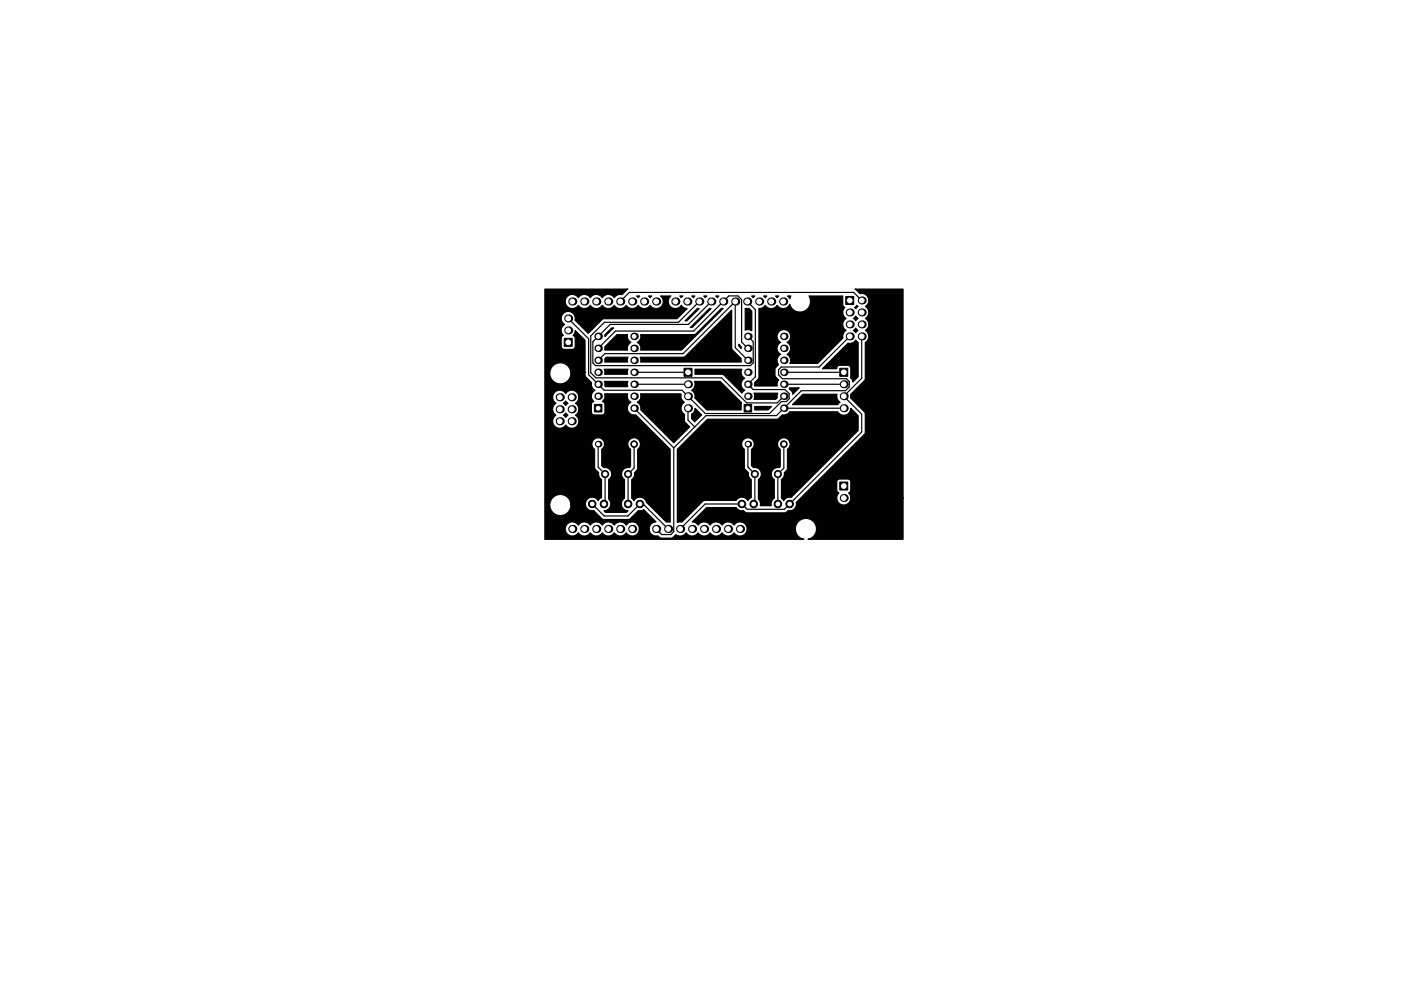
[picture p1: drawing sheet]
<svg xmlns="http://www.w3.org/2000/svg" width="297mm" height="210mm" viewBox="0 0 297 210" stroke-linecap="round" stroke-linejoin="round" font-family="sans-serif">
<g fill="#000">
<circle cx="120.5" cy="67.6" r=".85"/>
<circle cx="120.5" cy="70.1" r=".85"/>
<circle cx="121.3" cy="64" r=".86"/>
<circle cx="123.9" cy="64" r=".86"/>
<circle cx="126.4" cy="64" r=".86"/>
<circle cx="126.8" cy="73.9" r=".8"/>
<circle cx="126.8" cy="71.4" r=".8"/>
<circle cx="126.8" cy="79" r=".8"/>
<circle cx="126.8" cy="76.4" r=".8"/>
<circle cx="129" cy="64" r=".86"/>
<circle cx="131.5" cy="64" r=".86"/>
<circle cx="134" cy="64" r=".86"/>
<circle cx="134.4" cy="73.9" r=".8"/>
<circle cx="134.4" cy="79" r=".8"/>
<circle cx="134.4" cy="76.4" r=".8"/>
<circle cx="134.4" cy="71.4" r=".8"/>
<circle cx="136.6" cy="64" r=".86"/>
<circle cx="139.1" cy="64" r=".86"/>
<circle cx="143.2" cy="64" r=".86"/>
<circle cx="145.7" cy="64" r=".86"/>
<circle cx="148.3" cy="64" r=".86"/>
<circle cx="150.8" cy="64" r=".86"/>
<circle cx="153.3" cy="64" r=".86"/>
<circle cx="155.9" cy="64" r=".86"/>
<circle cx="158.4" cy="64" r=".86"/>
<circle cx="158.6" cy="73.9" r=".8"/>
<circle cx="158.6" cy="76.4" r=".8"/>
<circle cx="158.6" cy="71.4" r=".8"/>
<circle cx="158.6" cy="79" r=".8"/>
<circle cx="161" cy="64" r=".86"/>
<circle cx="163.5" cy="64" r=".86"/>
<circle cx="166" cy="64" r=".86"/>
<circle cx="166.2" cy="79" r=".8"/>
<circle cx="166.2" cy="76.4" r=".8"/>
<circle cx="166.2" cy="73.9" r=".8"/>
<circle cx="166.2" cy="71.4" r=".8"/>
<circle cx="180.2" cy="68.8" r=".85"/>
<circle cx="180.2" cy="71.4" r=".85"/>
<circle cx="180.2" cy="66.3" r=".85"/>
<circle cx="182.7" cy="68.8" r=".85"/>
<circle cx="182.7" cy="71.4" r=".85"/>
<circle cx="182.7" cy="66.3" r=".85"/>
<circle cx="182.7" cy="63.7" r=".85"/>
<circle cx="118.7" cy="86.8" r=".86"/>
<circle cx="118.7" cy="89.4" r=".86"/>
<circle cx="118.7" cy="84.3" r=".86"/>
<circle cx="121.2" cy="86.8" r=".86"/>
<circle cx="121.2" cy="84.3" r=".86"/>
<circle cx="121.2" cy="89.4" r=".86"/>
<circle cx="126.8" cy="84.1" r=".8"/>
<circle cx="126.8" cy="94.2" r=".7"/>
<circle cx="126.8" cy="81.5" r=".8"/>
<circle cx="134.4" cy="86.6" r=".8"/>
<circle cx="134.4" cy="84.1" r=".8"/>
<circle cx="134.4" cy="81.5" r=".8"/>
<circle cx="145.9" cy="86.6" r=".85"/>
<circle cx="145.9" cy="84.1" r=".85"/>
<circle cx="145.9" cy="81.5" r=".85"/>
<circle cx="158.6" cy="94.2" r=".7"/>
<circle cx="158.6" cy="84.1" r=".8"/>
<circle cx="158.6" cy="81.5" r=".8"/>
<circle cx="166.2" cy="86.6" r=".8"/>
<circle cx="166.2" cy="84.1" r=".8"/>
<circle cx="166.2" cy="81.5" r=".8"/>
<circle cx="178.9" cy="84.1" r=".85"/>
<circle cx="178.9" cy="86.6" r=".85"/>
<circle cx="178.9" cy="81.5" r=".85"/>
<circle cx="121.3" cy="112.2" r=".86"/>
<circle cx="123.9" cy="112.2" r=".86"/>
<circle cx="126.4" cy="112.2" r=".86"/>
<circle cx="129" cy="112.2" r=".86"/>
<circle cx="131.5" cy="112.2" r=".86"/>
<circle cx="134" cy="112.2" r=".86"/>
<circle cx="139.1" cy="112.2" r=".86"/>
<circle cx="141.7" cy="112.2" r=".86"/>
<circle cx="144.2" cy="112.2" r=".86"/>
<circle cx="146.7" cy="112.2" r=".86"/>
<circle cx="149.3" cy="112.2" r=".86"/>
<circle cx="151.8" cy="112.2" r=".86"/>
<circle cx="154.4" cy="112.2" r=".86"/>
<circle cx="156.9" cy="112.2" r=".86"/>
<circle cx="178.9" cy="105.7" r=".85"/>
</g>
<g fill="#000" stroke="#000" stroke-width=".21">
<path d="M119.6 71.8h1.7v1.7h-1.7zM145 78.1h1.7v1.7h-1.7zM178 78.1h1.7v1.7h-1.7zM179.3 62.9h1.7v1.7h-1.7zM126 85.8h1.6v1.6h-1.6zM157.8 85.8h1.6v1.6h-1.6zM178 102.3h1.7v1.7h-1.7z"/>
<circle cx="134.4" cy="94.2" r=".7"/>
<circle cx="166.2" cy="94.2" r=".7"/>
<circle cx="125.6" cy="106.9" r=".8"/>
<circle cx="128.1" cy="106.9" r=".8"/>
<circle cx="128.3" cy="100.6" r=".75"/>
<circle cx="133.2" cy="100.6" r=".75"/>
<circle cx="133.2" cy="106.9" r=".8"/>
<circle cx="135.7" cy="106.9" r=".8"/>
<circle cx="157.3" cy="106.9" r=".8"/>
<circle cx="159.8" cy="106.9" r=".8"/>
<circle cx="160" cy="100.6" r=".75"/>
<circle cx="164.9" cy="100.6" r=".75"/>
<circle cx="164.9" cy="106.9" r=".8"/>
<circle cx="167.4" cy="106.9" r=".8"/>
</g>
<g fill="none" stroke="#000" stroke-width=".25">
<path d="M126.8 73.9l3.7-3.7h16.6l7.4-7.4h2l.7 .8v9l1.4 1.3M126.8 76.4l1.4-1.4h16.6l11.1-11v9.8l2.7 2.6M134.4 79h11.5M148.3 64l-4.4 4.4h-15.8l-2.9 2.9v7.8l1.1 1.1h26.7l5.3 5.3h6.5l1.4-1.4M151.2 64h-.4l-4.9 4.8h-16.5l-3.7 3.7v4.5l.6 .6h32.8l.6-.6v-4.5l-1.1-1.1M158.4 64l1.7 1.7v14.3l-1.5 1.5 1.1 1.2h6.7l.9 .8v1.1l-.6 .6h-1l-2.5 2.5h-13.7l-4.9-4.9h-16.5l-3.3-3.3v-7.6l-4.3-4.3M166.2 79h12.7M180.2 71.4l-6.5 6.5h-8l-.6 .5v1.1l.8 .9h13.6l.6 .6v1.1l-.8 .8h-9.4l-5.3 5.3h-14.9l-6.8 6.8M182.7 71.4v8.9l-3.8 3.8 3.8 3.8v3.7l-16.4 16.5h-7.9l-1.1-1.2h-7.8l-5.3 5.3M182.7 63.7l-1.7-1.7h-47.6l-1.9 2M126.8 94.2v4.9l1.5 1.5v6.1l-.2 .2M134.4 94.2v5.1l-1.2 1.3v6.3"/>
<path d="M134.4 86.6l8.5 8.4M134.4 81.5h11.5M142.9 95v17.8l-.7 .6h-1.9l-1.2-1.2M145.9 86.6v2.5l1.4 1.5M158.6 94.2v4.9l1.4 1.5v6.1l-.2 .2M166.2 94.2v5.1l-1.3 1.3v6.3M166.2 86.6h12.7M166.2 81.5h12.7M125.6 106.9l2.5 2.6h5l2.6-2.6h.7l5.3 5.3"/>
</g>
<g fill="#000" stroke="#000" stroke-width=".25">
<path d="M128.1 78.3h5.1l-.1 1.1h-4.9zM128.6 75.8h4.6l-.1 1h-4.9v-.7zM130.8 71h2.3a1.41 1.41 0 0 0 .7 1.6 1.41 1.41 0 0 0-.7 1.7h-4.9v-.7zM129.7 69.6h.4l-1.8 1.8-.1-.4zM135 62.8h.6l-.3 .4zM137.5 62.8h.7l-.3 .4zM144.1 62.8h.7l-.3 .4zM147.9 65.4l.3 .1-2.6 2.6h-.4zM135.7 75.8l9.4-.1 10-9.9v8.1l.2 .4 1.9 1.8v.7h-21.4zM146.3 69.5l4.1-4.1 .4 .1-4 4zM146.7 62.8h.6l-.3 .4zM147.4 78.3h9.9a1.42 1.42 0 0 0 .6 2 1.43 1.43 0 0 0 0 2.5l-.6 .6-4-3.9-5.9-.1z"/>
<path d="M135.8 71l11.6-.1 5.6-5.5 .3 .1-8.8 8.8h-8.7a1.41 1.41 0 0 0-.7-1.7 1.41 1.41 0 0 0 .7-1.6zM149.2 62.8h.7l-.4 .4zM151.7 62.8h.7l-.3 .4zM156.6 73.1l.6 .5-.1 .3-.5-.5zM158 65.4h.8l.6 .6v4.2a1.46 1.46 0 0 0-1.4-.2zM159.4 62.8h.6l-.3 .4zM161.9 62.8h.7l-.4 .4zM164.4 62.8h.7l-.3 .4zM167 62.8h.7l-.3 .6zM160.9 65.5a1.47 1.47 0 0 0 1.3-.7 1.51 1.51 0 0 0 2.6 0 1.51 1.51 0 0 0 2.6-.3 2.24 2.24 0 0 0 3.1 1.5 2.24 2.24 0 0 0 1-3.2h7.2v1.9l.4 .5a1.48 1.48 0 0 0 .3 2.4 1.48 1.48 0 0 0 0 2.5 1.47 1.47 0 0 0-.7 1.6l-5.3 5.4h-5.9a1.42 1.42 0 0 0-.6-1.9 1.43 1.43 0 0 0 0-2.6 1.44 1.44 0 0 0 .4-2.1 1.44 1.44 0 0 0-2.2 0 1.44 1.44 0 0 0 .4 2.1 1.43 1.43 0 0 0 0 2.6 1.42 1.42 0 0 0-.4 2.2l-.7 .6-.1 .4 .1 1.4 .7 .8-.3 .6v.7h-4.8v-.7l.8-.8 .1-.4zM115.5 61.3h17.6l-1.2 1.2a1.48 1.48 0 0 0-1.7 .7 1.51 1.51 0 0 0-2.5 0 1.51 1.51 0 0 0-2.5 0 1.51 1.51 0 0 0-2.6 0 1.5 1.5 0 0 0-2.2-.4 1.5 1.5 0 0 0 0 2.3 1.5 1.5 0 0 0 2.2-.3 1.51 1.51 0 0 0 2.6 0 1.51 1.51 0 0 0 2.5 0 1.51 1.51 0 0 0 2.5 0 1.51 1.51 0 0 0 2.6 0 1.51 1.51 0 0 0 2.5 0 1.51 1.51 0 0 0 2.6 0 1.5 1.5 0 0 0 2.2 .3 1.5 1.5 0 0 0 0-2.3h2.1l-.1 .1a1.5 1.5 0 0 0 .1 2.2 1.5 1.5 0 0 0 2.3-.3l.4 .4 .8 .3-2.2 2.1h-15.5l-.4 .2-2.9 2.9-2.8-2.9a1.49 1.49 0 0 0-2-1.6 1.49 1.49 0 0 0-.2 2.6 1.48 1.48 0 0 0-.3 2.4l-.4 .5v1.8a.64 .64 0 0 0 .6 .6h1.8l.5-.3v-2.1l-.4-.5 .4-.5 .1-.6 2 2.1v6.8h-3v-.4a2.25 2.25 0 0 0-3.7-1 2.25 2.25 0 0 0 .7 3.7 2.25 2.25 0 0 0 3-2.3h3l.2 .9 1.2 1.3a1.42 1.42 0 0 0 .8 1.6l-.7 .7-.1 .8h-2.7a1.5 1.5 0 0 0-1.1-1.5 1.5 1.5 0 0 0-1.7 .7 1.5 1.5 0 0 0-2.3-.3 1.5 1.5 0 0 0 .3 2.4 1.5 1.5 0 0 0 0 2.5 1.5 1.5 0 0 0-.3 2.3 1.5 1.5 0 0 0 2.3-.2 1.5 1.5 0 0 0 2.4 .2 1.5 1.5 0 0 0-.3-2.3 1.5 1.5 0 0 0 0-2.5l.5-.5 .2-.8h2.7l.5 .9-.3 .2-.2 .3 .1 2.1 .4 .2h1.7a.64 .64 0 0 0 .7-.6l-.1-1.7-.1-.3-.4-.2 .5-.9v-.7h4.9l-.1 .7 .2 .6 .6 .4-.2 .1a1.44 1.44 0 0 0-.5 1.8 1.44 1.44 0 0 0 1.7 .8l7.3 7.3v15.5h-.8l-4.2-4.2a1.44 1.44 0 0 0-1.2-1.1 1.44 1.44 0 0 0-1.5 .7l-.5-.5v-4l.6-.7v-.7l.7-.8v-4.2a1.34 1.34 0 0 0 .2-2 1.34 1.34 0 0 0-2 0 1.34 1.34 0 0 0 .3 2v3.7l-.2 .2a1.38 1.38 0 0 0-1.6 .8 1.38 1.38 0 0 0 .5 1.7v4l-.1 .1a1.44 1.44 0 0 0-.5 1.6 1.44 1.44 0 0 0 1.4 1l-.4 .3h-4.4l-.3-.3h.1a1.44 1.44 0 0 0 1.2-1 1.44 1.44 0 0 0-.3-1.5v-4.2h.1a1.39 1.39 0 0 0 .3-1.7 1.39 1.39 0 0 0-1.5-.8l-.4-.4v-3.5a1.34 1.34 0 0 0 .2-2 1.34 1.34 0 0 0-2 0 1.34 1.34 0 0 0 .3 2v4l.8 1 .1 .7 .5 .7v3.9l-.7 .6-.1-.2a1.44 1.44 0 0 0-1.6-.4 1.44 1.44 0 0 0-1 1.3h-3.1v-.4a2.25 2.25 0 0 0-3.7-1 2.25 2.25 0 0 0 .7 3.8 2.25 2.25 0 0 0 3-2.4h3.1v.2a1.43 1.43 0 0 0 1.8 1.2l1.7 1.7 .3 .2h5.2l.6-.2 1.6-1.7 .5 .1 .7-.3 2.5 2.6a1.5 1.5 0 0 0-1.4 1.5h-2.1v-.3a1.51 1.51 0 0 0-1.2-1.1 1.51 1.51 0 0 0-1.5 .6 1.51 1.51 0 0 0-2.6 0 1.51 1.51 0 0 0-2.5 0 1.51 1.51 0 0 0-2.5 0 1.51 1.51 0 0 0-2.6 0 1.5 1.5 0 0 0-2.2-.3 1.5 1.5 0 0 0 0 2.3 1.5 1.5 0 0 0 2.2-.4 1.51 1.51 0 0 0 2.6 0 1.51 1.51 0 0 0 2.5 0 1.51 1.51 0 0 0 2.5 0 1.51 1.51 0 0 0 2.6 0 1.51 1.51 0 0 0 1.7 .7 1.51 1.51 0 0 0 1-1.5h2.1v.3a1.49 1.49 0 0 0 1.9 1.2l.7 .5h2l.5-.1 .7-.6a1.5 1.5 0 0 0 2.1-.5 1.51 1.51 0 0 0 2.5 0 1.51 1.51 0 0 0 2.6 0 1.51 1.51 0 0 0 2.5 0 1.51 1.51 0 0 0 2.5 0 1.5 1.5 0 0 0 2.3 .4 1.5 1.5 0 0 0 0-2.3 1.5 1.5 0 0 0-2.3 .3 1.51 1.51 0 0 0-2.5 0 1.51 1.51 0 0 0-2.5 0 1.51 1.51 0 0 0-2.6 0l-.4-.4-.8-.3 3-3h6.3l.5 .5 1 .1 .4 .4 .4 .1h7.9l.4-.1 .4-.4 .2 .1a1.43 1.43 0 0 0 1.5-1.8l14.6-14.7v-4.3l-3.1-3.2v-.7l2.9-2.9 .3-.4v-7.8a1.48 1.48 0 0 0 0-2.5 1.48 1.48 0 0 0 0-2.5 1.48 1.48 0 0 0 0-2.6 1.49 1.49 0 0 0 .6-1.8 1.49 1.49 0 0 0-1.8-.9l-1-1h10.2v44.4h-11.1l-.1-.6-.4-.5 .5-.5-.1-2.2-.4-.3h-1.9a.64 .64 0 0 0-.6 .7v1.8l.5 .5a1.49 1.49 0 0 0 .4 2.4 1.49 1.49 0 0 0 2.1-1.3h11.1v8.7h-20.2h.2a2.24 2.24 0 0 0 1.2-3.5 2.24 2.24 0 0 0-3.7 .1 2.24 2.24 0 0 0 1.4 3.4h-54.9zM179.8 72.8a1.46 1.46 0 0 0 1.6-.7l.5 .5v7.3l-1.1 1.2-.1-.6-.4-.4 .1-2a.64 .64 0 0 0-.7-.6h-1.7a.65 .65 0 0 0-.6 .7h-3z"/>
<path d="M180.9 70.1l.5-.5 .5 .5-.5 .5zM180.9 67.6l.5-.5 .5 .5-.5 .5zM181.6 64.8l.3 .2-.5 .5-.2-.3zM119.9 87.6l.5 .5-.5 .5-.4-.5zM119.9 85.1l.5 .5-.5 .4-.4-.4zM128.1 80.9h5l-.1 .6 .1 .5h-4.7l-.2-.1zM135.8 83.6h8.5l.1 .1a1.47 1.47 0 0 0 .7 1.6 1.48 1.48 0 0 0 0 2.6l.1 1.5 1 1.2-3.3 3.3-7.1-7a1.42 1.42 0 0 0-.7-1.6 1.42 1.42 0 0 0 .7-1.7zM147.2 80.9h5.5l4.5 4.6-.1 1.5h-7.2l-2.6-2.6a1.47 1.47 0 0 0-.7-1.6 1.48 1.48 0 0 0 .6-1.9zM147.4 86.6l1.4 1.4-1.5 1.5-.7-.7v-.9l.5-.5zM159.8 83.4h5.1l-.1 1-.3 .3h-4.7l.2-.6zM160 86.2h3.6l-.8 .8h-2.8zM167.4 82.3h2l-1.3 1.3-.1-.5-.7-.7z"/>
<path d="M170.2 83.7h7.3a1.46 1.46 0 0 0 .6 1.6l-.5 .5h-9.6zM147.8 91.1l2.2-2.2h14.6l.4-.1 .9-.8a1.42 1.42 0 0 0 1.5-.6h10.2a1.49 1.49 0 0 0 1.7 .6 1.49 1.49 0 0 0 1.1-1.4l1.5 1.6v3.1l-14.2 14.2-1 .2-.5 .5-.5-.5v-4l.6-.7v-.7l.6-.8 .1-4.2a1.34 1.34 0 0 0 .2-2 1.34 1.34 0 0 0-2 0 1.34 1.34 0 0 0 .2 2v3.7l-.2 .2a1.38 1.38 0 0 0-1.6 .8 1.38 1.38 0 0 0 .6 1.7v4l-.7 .8v.8h-2.3v-.8l-.4-.6v-4.2a1.38 1.38 0 0 0 .5-1.7 1.38 1.38 0 0 0-1.5-.8l-.5-.4v-3.5a1.34 1.34 0 0 0 .3-2 1.34 1.34 0 0 0-2 0 1.34 1.34 0 0 0 .2 2v4l.9 1v.7l.6 .7v3.9l-.7 .6a1.43 1.43 0 0 0-2.5 0h-6.9l-4.6 4.6h-1v-15.5z"/>
</g>
<g fill="#fff" stroke="#fff" stroke-width=".21">
<circle cx="178.9" cy="105.7" r=".5"/>
<circle cx="178.9" cy="103.1" r=".5"/>
<circle cx="134.4" cy="86.6" r=".4"/>
<circle cx="126.8" cy="71.4" r=".4"/>
<circle cx="134.4" cy="84.1" r=".4"/>
<circle cx="126.8" cy="73.9" r=".4"/>
<circle cx="134.4" cy="81.5" r=".4"/>
<circle cx="126.8" cy="76.4" r=".4"/>
<circle cx="134.4" cy="79" r=".4"/>
<circle cx="126.8" cy="79" r=".4"/>
<circle cx="134.4" cy="76.4" r=".4"/>
<circle cx="126.8" cy="81.5" r=".4"/>
<circle cx="134.4" cy="73.9" r=".4"/>
<circle cx="126.8" cy="84.1" r=".4"/>
<circle cx="134.4" cy="71.4" r=".4"/>
<circle cx="126.8" cy="86.6" r=".4"/>
<circle cx="121.2" cy="84.3" r=".51"/>
<circle cx="121.3" cy="112.2" r=".51"/>
<circle cx="123.9" cy="112.2" r=".51"/>
<circle cx="126.4" cy="112.2" r=".51"/>
<circle cx="129" cy="112.2" r=".51"/>
<circle cx="131.5" cy="112.2" r=".51"/>
<circle cx="156.9" cy="112.2" r=".51"/>
<circle cx="150.8" cy="64" r=".51"/>
<circle cx="153.3" cy="64" r=".51"/>
<circle cx="155.9" cy="64" r=".51"/>
<circle cx="161" cy="64" r=".51"/>
<circle cx="163.5" cy="64" r=".51"/>
<circle cx="166" cy="64" r=".51"/>
<circle cx="170.9" cy="112.2" r="1.6"/>
<circle cx="169.6" cy="64" r="1.6"/>
<circle cx="118.8" cy="79.2" r="1.6"/>
<circle cx="118.8" cy="107.1" r="1.6"/>
<circle cx="148.3" cy="64" r=".51"/>
<circle cx="145.7" cy="64" r=".51"/>
<circle cx="143.2" cy="64" r=".51"/>
<circle cx="158.4" cy="64" r=".51"/>
<circle cx="139.1" cy="64" r=".51"/>
<circle cx="136.6" cy="64" r=".51"/>
<circle cx="134" cy="64" r=".51"/>
<circle cx="131.5" cy="64" r=".51"/>
<circle cx="129" cy="64" r=".51"/>
<circle cx="126.4" cy="64" r=".51"/>
<circle cx="123.9" cy="64" r=".51"/>
<circle cx="121.3" cy="64" r=".51"/>
<circle cx="154.4" cy="112.2" r=".51"/>
<circle cx="151.8" cy="112.2" r=".51"/>
<circle cx="149.3" cy="112.2" r=".51"/>
<circle cx="146.7" cy="112.2" r=".51"/>
<circle cx="144.2" cy="112.2" r=".51"/>
<circle cx="141.7" cy="112.2" r=".51"/>
<circle cx="139.1" cy="112.2" r=".51"/>
<circle cx="134" cy="112.2" r=".51"/>
<circle cx="118.7" cy="84.3" r=".51"/>
<circle cx="121.2" cy="86.8" r=".51"/>
<circle cx="118.7" cy="86.8" r=".51"/>
<circle cx="118.7" cy="89.4" r=".51"/>
<circle cx="121.2" cy="89.4" r=".51"/>
<circle cx="145.9" cy="86.6" r=".5"/>
<circle cx="145.9" cy="84.1" r=".5"/>
<circle cx="145.9" cy="81.5" r=".5"/>
<circle cx="145.9" cy="79" r=".5"/>
<circle cx="178.9" cy="86.6" r=".5"/>
<circle cx="178.9" cy="84.1" r=".5"/>
<circle cx="178.9" cy="81.5" r=".5"/>
<circle cx="178.9" cy="79" r=".5"/>
<circle cx="120.5" cy="67.6" r=".5"/>
<circle cx="120.5" cy="70.1" r=".5"/>
<circle cx="120.5" cy="72.6" r=".5"/>
<circle cx="166.2" cy="86.6" r=".4"/>
<circle cx="158.6" cy="71.4" r=".4"/>
<circle cx="166.2" cy="84.1" r=".4"/>
<circle cx="158.6" cy="73.9" r=".4"/>
<circle cx="166.2" cy="81.5" r=".4"/>
<circle cx="158.6" cy="76.4" r=".4"/>
<circle cx="166.2" cy="79" r=".4"/>
<circle cx="158.6" cy="79" r=".4"/>
<circle cx="166.2" cy="76.4" r=".4"/>
<circle cx="158.6" cy="81.5" r=".4"/>
<circle cx="166.2" cy="73.9" r=".4"/>
<circle cx="158.6" cy="84.1" r=".4"/>
<circle cx="166.2" cy="71.4" r=".4"/>
<circle cx="158.6" cy="86.6" r=".4"/>
<circle cx="133.2" cy="100.6" r=".4"/>
<circle cx="128.3" cy="100.6" r=".4"/>
<circle cx="164.9" cy="100.6" r=".4"/>
<circle cx="160" cy="100.6" r=".4"/>
<circle cx="182.7" cy="71.4" r=".5"/>
<circle cx="180.2" cy="71.4" r=".5"/>
<circle cx="182.7" cy="68.8" r=".5"/>
<circle cx="180.2" cy="68.8" r=".5"/>
<circle cx="182.7" cy="66.3" r=".5"/>
<circle cx="180.2" cy="66.3" r=".5"/>
<circle cx="182.7" cy="63.7" r=".5"/>
<circle cx="180.2" cy="63.7" r=".5"/>
<circle cx="134.4" cy="94.2" r=".35"/>
<circle cx="126.8" cy="94.2" r=".35"/>
<circle cx="166.2" cy="94.2" r=".35"/>
<circle cx="158.6" cy="94.2" r=".35"/>
<circle cx="125.6" cy="106.9" r=".4"/>
<circle cx="128.1" cy="106.9" r=".4"/>
<circle cx="133.2" cy="106.9" r=".4"/>
<circle cx="135.7" cy="106.9" r=".4"/>
<circle cx="157.3" cy="106.9" r=".4"/>
<circle cx="159.8" cy="106.9" r=".4"/>
<circle cx="164.9" cy="106.9" r=".4"/>
<circle cx="167.4" cy="106.9" r=".4"/>
</g>
</svg>
